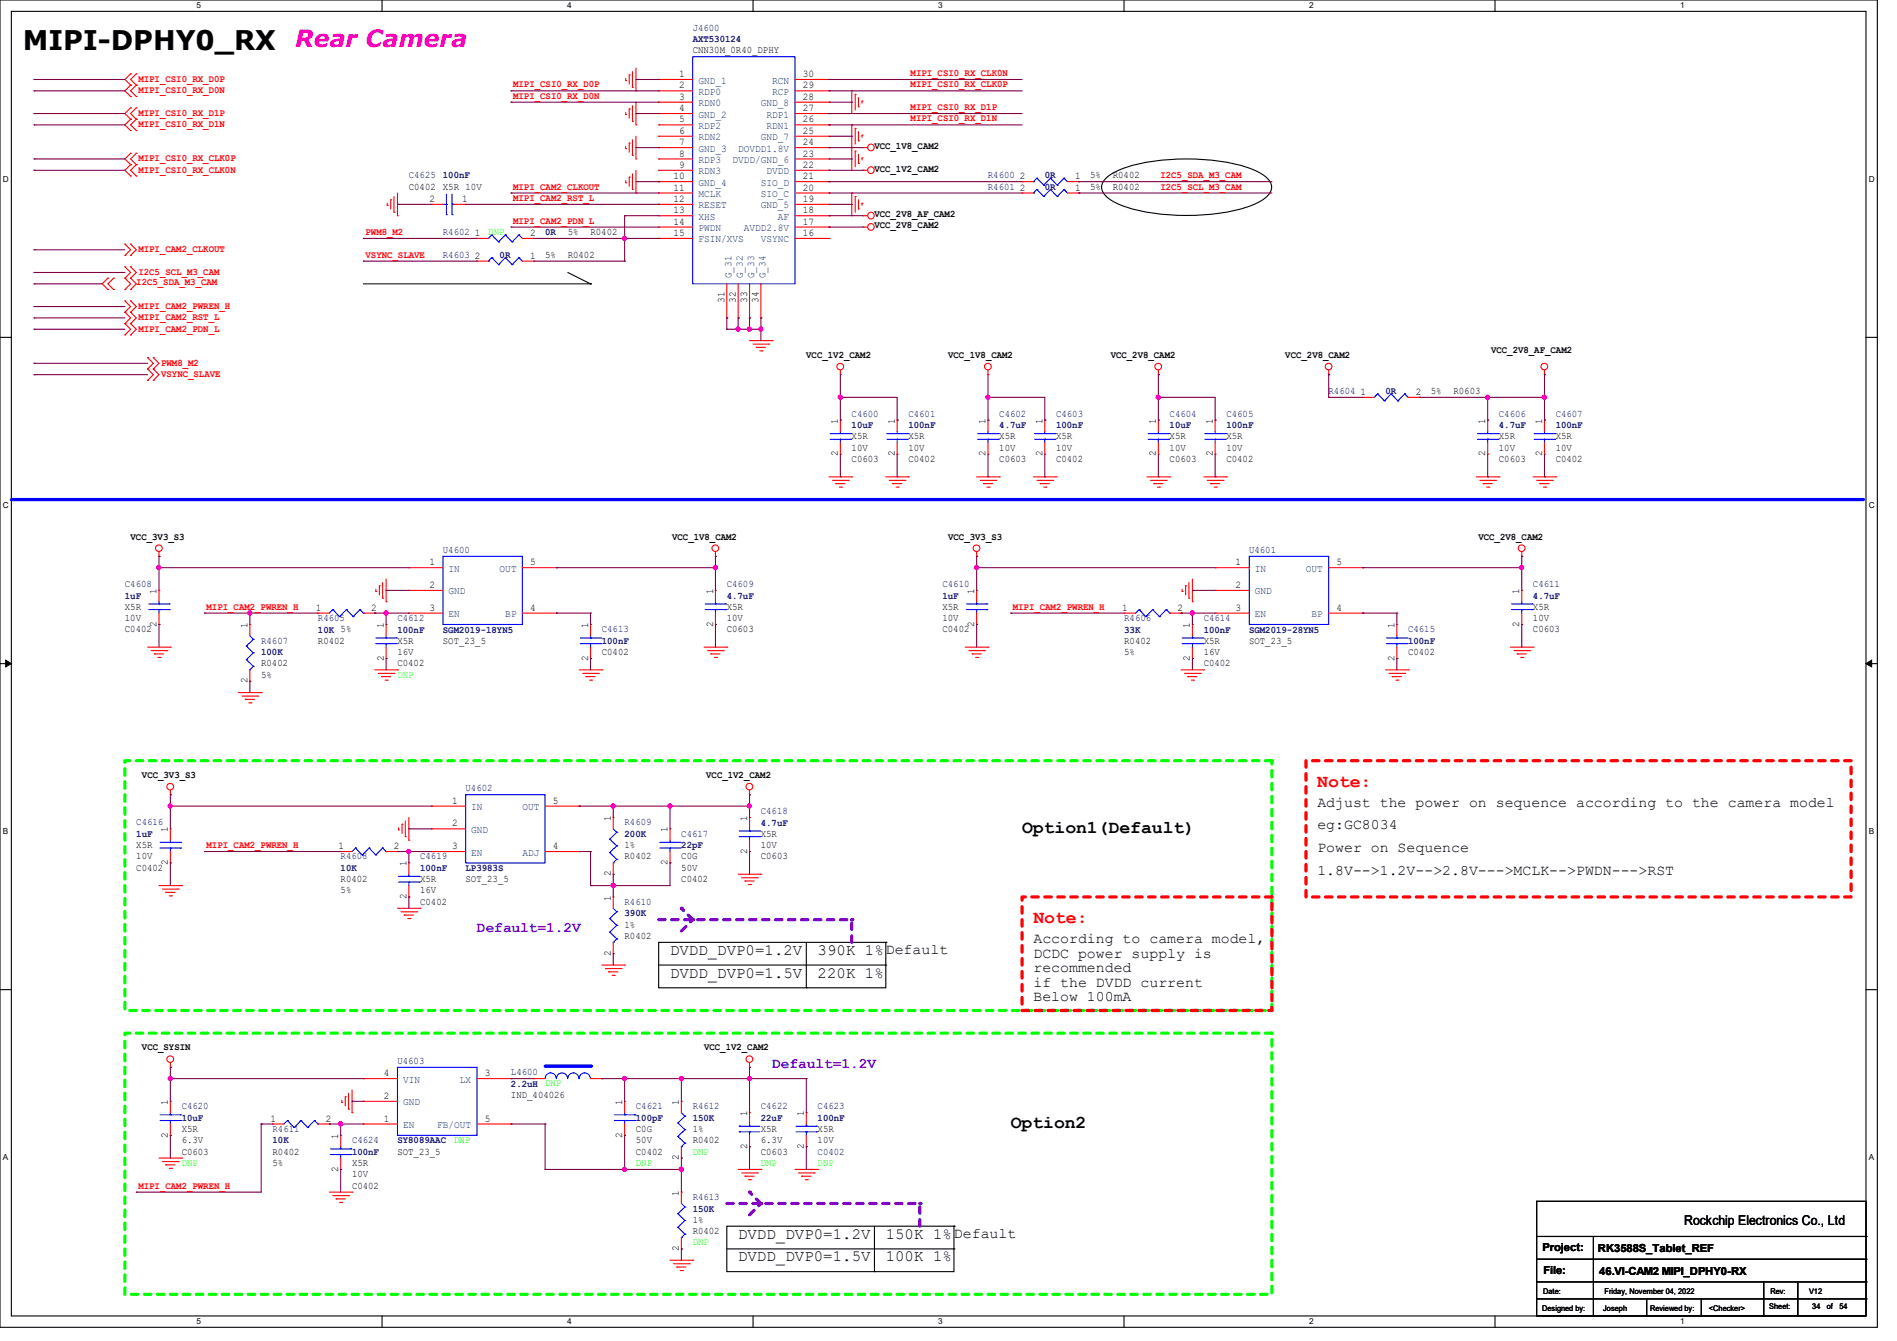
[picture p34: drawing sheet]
<svg xmlns="http://www.w3.org/2000/svg" width="297mm" height="210mm" viewBox="0 0 297 210" stroke-linecap="round" stroke-linejoin="round" font-family="sans-serif">
<defs><g id="words">
<text font-size="4.2" x="3.6" y="7.8">MIPI-DPHY0_RX</text>
<text font-size="3.7" fill="#f0f" x="46.2" y="7.3">Rear Camera</text>
<g font-size="2.8" fill="#f00">
<text x="206.2" y="123.3">Note:</text>
<text x="161.8" y="144.6">Note:</text>
</g>
<g font-size="2.8">
<text x="160" y="130.4">Option1(Default)</text>
<text x="158.2" y="176.6">Option2</text>
</g>
<g font-size="2.5">
<text x="104.9" y="149.5">DVDD_DVP0=1.2V</text>
<text x="128" y="149.5">390K 1%</text>
<text x="104.9" y="153.1">DVDD_DVP0=1.5V</text>
<text x="128" y="153.1">220K 1%</text>
<text x="115.6" y="197.5">DVDD_DVP0=1.5V</text>
<text x="115.6" y="194">DVDD_DVP0=1.2V</text>
<text x="138.7" y="197.5">100K 1%</text>
<text x="138.7" y="194">150K 1%</text>
</g>
<g font-size="2.3">
<text x="206.2" y="126.3">Adjust the power on sequence according to the camera model</text>
<text x="206.2" y="129.9">eg:GC8034</text>
<text x="206.2" y="133.4">Power on Sequence</text>
<text x="206.2" y="137">1.8V--&gt;1.2V--&gt;2.8V---&gt;MCLK--&gt;PWDN---&gt;RST</text>
<text x="138.7" y="149.4">Default</text>
<text x="161.8" y="147.7">According to camera model,</text>
<text x="161.8" y="149.9">DCDC power supply is</text>
<text x="161.8" y="152.2">recommended</text>
<text x="161.8" y="154.5">if the DVDD current</text>
<text x="161.8" y="156.8">Below 100mA</text>
<text x="149.4" y="193.9">Default</text>
</g>
<g font-size="2.3" fill="#8000ff">
<text x="74.7" y="145.9">Default=1.2V</text>
<text x="120.9" y="167.2">Default=1.2V</text>
</g>
<text font-size="2.1" x="263.7" y="191.9">Rockchip Electronics Co., Ltd</text>
<g font-size="1.7">
<text x="241.5" y="196">Project:</text>
<text x="250.2" y="196.1">RK3588S_Tablet_REF</text>
<text x="241.6" y="199.5">File:</text>
<text x="250.4" y="199.7">46.VI-CAM2 MIPI_DPHY0-RX</text>
</g>
<g font-size="1.6" fill="#000080">
<text x="108.4" y="4.8">J4600</text>
<text x="108.4" y="6.6">AXT530124</text>
<text x="64" y="27.9">C4625</text>
<text x="69.3" y="27.9">100nF</text>
<text x="154.7" y="27.9">R4600</text>
<text x="154.7" y="29.7">R4601</text>
<text x="163.6" y="27.9">0R</text>
<text x="163.6" y="29.7">0R</text>
<text x="69.3" y="36.8">R4602</text>
<text x="69.3" y="40.3">R4603</text>
<text x="78.2" y="40.4">0R</text>
<text x="85.3" y="36.8">0R</text>
<text x="133.3" y="65.2">C4600</text>
<text x="142.2" y="65.2">C4601</text>
<text x="156.5" y="65.2">C4602</text>
<text x="165.3" y="65.2">C4603</text>
<text x="183.1" y="65.2">C4604</text>
<text x="192" y="65.2">C4605</text>
<text x="208" y="61.7">R4604</text>
<text x="216.9" y="61.7">0R</text>
<text x="234.7" y="65.2">C4606</text>
<text x="243.6" y="65.2">C4607</text>
<text x="133.3" y="67.1">10uF</text>
<text x="142.2" y="67.1">100nF</text>
<text x="156.5" y="67.1">4.7uF</text>
<text x="165.3" y="67.1">100nF</text>
<text x="183.1" y="67.1">10uF</text>
<text x="192" y="67.1">100nF</text>
<text x="234.7" y="67.1">4.7uF</text>
<text x="243.6" y="67.1">100nF</text>
<text x="69.3" y="86.6">U4600</text>
<text x="195.6" y="86.6">U4601</text>
<text x="19.6" y="91.9">C4608</text>
<text x="19.6" y="93.7">1uF</text>
<text x="113.8" y="91.9">C4609</text>
<text x="113.8" y="93.7">4.7uF</text>
<text x="147.6" y="91.9">C4610</text>
<text x="147.6" y="93.7">1uF</text>
<text x="240" y="91.9">C4611</text>
<text x="240" y="93.7">4.7uF</text>
<text x="40.9" y="100.8">R4607</text>
<text x="49.8" y="97.2">R4605</text>
<text x="49.8" y="99.1">10K 5%</text>
<text x="62.2" y="97.2">C4612</text>
<text x="62.2" y="99.1">100nF</text>
<text x="69.3" y="99.1">SGM2019-18YN5</text>
<text x="94.2" y="99">C4613</text>
<text x="94.2" y="100.8">100nF</text>
<text x="176" y="97.2">R4606</text>
<text x="176" y="99.1">33K</text>
<text x="188.5" y="97.2">C4614</text>
<text x="188.5" y="99.1">100nF</text>
<text x="195.6" y="99.1">SGM2019-28YN5</text>
<text x="220.5" y="99">C4615</text>
<text x="220.5" y="100.8">100nF</text>
<text x="40.9" y="102.6">100K</text>
<text x="72.9" y="123.9">U4602</text>
<text x="21.3" y="129.2">C4616</text>
<text x="21.3" y="131.1">1uF</text>
<text x="97.8" y="129.2">R4609</text>
<text x="97.8" y="131.1">200K</text>
<text x="106.7" y="131">C4617</text>
<text x="119.1" y="127.5">C4618</text>
<text x="119.1" y="129.3">4.7uF</text>
<text x="53.3" y="134.6">R4608</text>
<text x="53.3" y="136.4">10K</text>
<text x="65.8" y="134.6">C4619</text>
<text x="65.8" y="136.4">100nF</text>
<text x="72.9" y="136.4">LP3983S</text>
<text x="106.7" y="132.8">22pF</text>
<text x="97.8" y="141.7">R4610</text>
<text x="97.8" y="143.5">390K</text>
<text x="62.2" y="166.6">U4603</text>
<text x="28.4" y="173.7">C4620</text>
<text x="80" y="168.4">L4600</text>
<text x="80" y="170.2">2.2uH</text>
<text x="99.6" y="173.7">C4621</text>
<text x="108.4" y="173.7">R4612</text>
<text x="119.1" y="173.7">C4622</text>
<text x="128" y="173.7">C4623</text>
<text x="28.4" y="175.5">10uF</text>
<text x="42.7" y="177.2">R4611</text>
<text x="42.7" y="179.1">10K</text>
<text x="55.1" y="179">C4624</text>
<text x="62.2" y="179.1">SY8089AAC</text>
<text x="99.6" y="175.5">100pF</text>
<text x="108.4" y="175.5">150K</text>
<text x="119.1" y="175.5">22uF</text>
<text x="128" y="175.5">100nF</text>
<text x="55.1" y="180.8">100nF</text>
<text x="128" y="180.8">C0402</text>
<text x="108.4" y="187.9">R4613</text>
<text x="108.4" y="189.7">150K</text>
</g>
<g font-size="1.6">
<text x="108.4" y="8.3">CNN30M_0R40_DPHY</text>
<text x="106.3" y="12.1">1</text>
<text x="106.3" y="13.8">2</text>
<text x="106.3" y="15.6">3</text>
<text x="106.3" y="17.4">4</text>
<text x="125.7" y="17.4">27</text>
<text x="125.7" y="15.6">28</text>
<text x="125.7" y="13.8">29</text>
<text x="125.7" y="12.1">30</text>
<text x="106.3" y="19.2">5</text>
<text x="106.3" y="21">6</text>
<text x="106.3" y="22.7">7</text>
<text x="125.7" y="22.7">24</text>
<text x="125.7" y="21">25</text>
<text x="125.7" y="19.2">26</text>
<text x="136.9" y="23.3">VCC_1V8_CAM2</text>
<text x="64" y="29.7">C0402</text>
<text x="69.3" y="29.7">X5R 10V</text>
<text x="105.4" y="28.1">10</text>
<text x="105.4" y="29.8">11</text>
<text x="106.3" y="24.5">8</text>
<text x="106.3" y="26.3">9</text>
<text x="125.7" y="29.8">20</text>
<text x="125.7" y="28.1">21</text>
<text x="125.7" y="26.3">22</text>
<text x="125.7" y="24.5">23</text>
<text x="136.9" y="26.9">VCC_1V2_CAM2</text>
<text x="159.7" y="28.1">2</text>
<text x="159.7" y="29.8">2</text>
<text x="168.3" y="28.1">1</text>
<text x="168.3" y="29.8">1</text>
<text x="170.7" y="27.9">5%</text>
<text x="170.7" y="29.7">5%</text>
<text x="174.2" y="27.9">R0402</text>
<text x="174.2" y="29.7">R0402</text>
<text x="67.2" y="31.6">2</text>
<text x="72.3" y="31.6">1</text>
<text x="105.4" y="31.6">12</text>
<text x="105.4" y="33.4">13</text>
<text x="105.4" y="35.2">14</text>
<text x="125.7" y="35.2">17</text>
<text x="125.7" y="33.4">18</text>
<text x="125.7" y="31.6">19</text>
<text x="136.9" y="35.8">VCC_2V8_CAM2</text>
<text x="136.9" y="34">VCC_2V8_AF_CAM2</text>
<text x="74.3" y="37">1</text>
<text x="74.3" y="40.5">2</text>
<text x="83" y="37">2</text>
<text x="83" y="40.5">1</text>
<text x="85.3" y="40.3">5%</text>
<text x="88.9" y="36.8">5%</text>
<text x="88.9" y="40.3">R0402</text>
<text x="92.4" y="36.8">R0402</text>
<text x="105.4" y="37">15</text>
<text x="125.7" y="37">16</text>
<text x="113.4" y="47.5" transform="rotate(-90 113.4 47.5)">31</text>
<text x="115.2" y="47.5" transform="rotate(-90 115.2 47.5)">32</text>
<text x="117" y="47.5" transform="rotate(-90 117 47.5)">33</text>
<text x="118.7" y="47.5" transform="rotate(-90 118.7 47.5)">34</text>
<text x="126.2" y="56">VCC_1V2_CAM2</text>
<text x="148.4" y="56">VCC_1V8_CAM2</text>
<text x="173.9" y="56">VCC_2V8_CAM2</text>
<text x="201.2" y="56">VCC_2V8_CAM2</text>
<text x="233.4" y="55.3">VCC_2V8_AF_CAM2</text>
<text x="213" y="61.8">1</text>
<text x="221.7" y="61.8">2</text>
<text x="224" y="61.7">5%</text>
<text x="227.6" y="61.7">R0603</text>
<text x="131.2" y="71.5" transform="rotate(-90 131.2 71.5)">2</text>
<text x="131.2" y="66.3" transform="rotate(-90 131.2 66.3)">1</text>
<text x="133.3" y="68.8">X5R</text>
<text x="133.3" y="70.6">10V</text>
<text x="140.1" y="71.5" transform="rotate(-90 140.1 71.5)">2</text>
<text x="140.1" y="66.3" transform="rotate(-90 140.1 66.3)">1</text>
<text x="142.2" y="68.8">X5R</text>
<text x="142.2" y="70.6">10V</text>
<text x="154.3" y="71.5" transform="rotate(-90 154.3 71.5)">2</text>
<text x="154.3" y="66.3" transform="rotate(-90 154.3 66.3)">1</text>
<text x="156.5" y="68.8">X5R</text>
<text x="156.5" y="70.6">10V</text>
<text x="163.2" y="71.5" transform="rotate(-90 163.2 71.5)">2</text>
<text x="163.2" y="66.3" transform="rotate(-90 163.2 66.3)">1</text>
<text x="165.3" y="68.8">X5R</text>
<text x="165.3" y="70.6">10V</text>
<text x="181" y="71.5" transform="rotate(-90 181 71.5)">2</text>
<text x="181" y="66.3" transform="rotate(-90 181 66.3)">1</text>
<text x="183.1" y="68.8">X5R</text>
<text x="183.1" y="70.6">10V</text>
<text x="189.9" y="71.5" transform="rotate(-90 189.9 71.5)">2</text>
<text x="189.9" y="66.3" transform="rotate(-90 189.9 66.3)">1</text>
<text x="192" y="68.8">X5R</text>
<text x="192" y="70.6">10V</text>
<text x="232.5" y="71.5" transform="rotate(-90 232.5 71.5)">2</text>
<text x="232.5" y="66.3" transform="rotate(-90 232.5 66.3)">1</text>
<text x="234.7" y="68.8">X5R</text>
<text x="234.7" y="70.6">10V</text>
<text x="241.4" y="71.5" transform="rotate(-90 241.4 71.5)">2</text>
<text x="241.4" y="66.3" transform="rotate(-90 241.4 66.3)">1</text>
<text x="243.6" y="68.8">X5R</text>
<text x="243.6" y="70.6">10V</text>
<text x="133.3" y="72.3">C0603</text>
<text x="142.2" y="72.3">C0402</text>
<text x="156.5" y="72.3">C0603</text>
<text x="165.3" y="72.3">C0402</text>
<text x="183.1" y="72.3">C0603</text>
<text x="192" y="72.3">C0402</text>
<text x="234.7" y="72.3">C0603</text>
<text x="243.6" y="72.3">C0402</text>
<text x="20.4" y="84.5">VCC_3V3_S3</text>
<text x="67.2" y="88.5">1</text>
<text x="83" y="88.5">5</text>
<text x="105.2" y="84.5">VCC_1V8_CAM2</text>
<text x="148.4" y="84.5">VCC_3V3_S3</text>
<text x="193.4" y="88.5">1</text>
<text x="209.2" y="88.5">5</text>
<text x="231.5" y="84.5">VCC_2V8_CAM2</text>
<text x="19.6" y="95.5">X5R</text>
<text x="24.5" y="93" transform="rotate(-90 24.5 93)">1</text>
<text x="49.4" y="95.6">1</text>
<text x="58.1" y="95.6">2</text>
<text x="67.2" y="92.1">2</text>
<text x="67.2" y="95.6">3</text>
<text x="83" y="95.6">4</text>
<text x="111.6" y="93" transform="rotate(-90 111.6 93)">1</text>
<text x="113.8" y="95.5">X5R</text>
<text x="147.6" y="95.5">X5R</text>
<text x="152.5" y="93" transform="rotate(-90 152.5 93)">1</text>
<text x="175.7" y="95.6">1</text>
<text x="184.3" y="95.6">2</text>
<text x="193.4" y="92.1">2</text>
<text x="193.4" y="95.6">3</text>
<text x="209.2" y="95.6">4</text>
<text x="237.9" y="93" transform="rotate(-90 237.9 93)">1</text>
<text x="240" y="95.5">X5R</text>
<text x="19.6" y="99">C0402</text>
<text x="19.6" y="97.2">10V</text>
<text x="24.5" y="98.1" transform="rotate(-90 24.5 98.1)">2</text>
<text x="38.7" y="98.3" transform="rotate(-90 38.7 98.3)">1</text>
<text x="49.8" y="100.8">R0402</text>
<text x="60.1" y="98.3" transform="rotate(-90 60.1 98.3)">1</text>
<text x="62.2" y="100.8">X5R</text>
<text x="69.3" y="100.8">SOT_23_5</text>
<text x="92.1" y="98.3" transform="rotate(-90 92.1 98.3)">1</text>
<text x="111.6" y="98.1" transform="rotate(-90 111.6 98.1)">2</text>
<text x="113.8" y="99">C0603</text>
<text x="113.8" y="97.2">10V</text>
<text x="147.6" y="99">C0402</text>
<text x="147.6" y="97.2">10V</text>
<text x="152.5" y="98.1" transform="rotate(-90 152.5 98.1)">2</text>
<text x="176" y="100.8">R0402</text>
<text x="186.3" y="98.3" transform="rotate(-90 186.3 98.3)">1</text>
<text x="188.5" y="100.8">X5R</text>
<text x="195.6" y="100.8">SOT_23_5</text>
<text x="218.3" y="98.3" transform="rotate(-90 218.3 98.3)">1</text>
<text x="237.9" y="98.1" transform="rotate(-90 237.9 98.1)">2</text>
<text x="240" y="99">C0603</text>
<text x="240" y="97.2">10V</text>
<text x="38.7" y="107" transform="rotate(-90 38.7 107)">2</text>
<text x="40.9" y="104.4">R0402</text>
<text x="40.9" y="106.1">5%</text>
<text x="60.1" y="103.5" transform="rotate(-90 60.1 103.5)">2</text>
<text x="62.2" y="104.4">C0402</text>
<text x="62.2" y="102.6">16V</text>
<text x="92.1" y="103.5" transform="rotate(-90 92.1 103.5)">2</text>
<text x="94.2" y="102.6">C0402</text>
<text x="176" y="102.6">5%</text>
<text x="186.3" y="103.5" transform="rotate(-90 186.3 103.5)">2</text>
<text x="188.5" y="104.4">C0402</text>
<text x="188.5" y="102.6">16V</text>
<text x="218.3" y="103.5" transform="rotate(-90 218.3 103.5)">2</text>
<text x="220.5" y="102.6">C0402</text>
<text x="22.2" y="121.8">VCC_3V3_S3</text>
<text x="70.8" y="125.9">1</text>
<text x="86.6" y="125.9">5</text>
<text x="110.6" y="121.8">VCC_1V2_CAM2</text>
<text x="26.3" y="130.3" transform="rotate(-90 26.3 130.3)">1</text>
<text x="70.8" y="129.4">2</text>
<text x="95.6" y="128.6" transform="rotate(-90 95.6 128.6)">1</text>
<text x="104.5" y="130.3" transform="rotate(-90 104.5 130.3)">1</text>
<text x="117" y="128.6" transform="rotate(-90 117 128.6)">1</text>
<text x="119.1" y="131">X5R</text>
<text x="21.3" y="136.4">C0402</text>
<text x="21.3" y="132.8">X5R</text>
<text x="21.3" y="134.6">10V</text>
<text x="26.3" y="135.5" transform="rotate(-90 26.3 135.5)">2</text>
<text x="53" y="133">1</text>
<text x="61.7" y="133">2</text>
<text x="63.6" y="135.7" transform="rotate(-90 63.6 135.7)">1</text>
<text x="70.8" y="133">3</text>
<text x="86.6" y="133">4</text>
<text x="95.6" y="137.2" transform="rotate(-90 95.6 137.2)">2</text>
<text x="97.8" y="134.6">R0402</text>
<text x="97.8" y="132.8">1%</text>
<text x="104.5" y="135.5" transform="rotate(-90 104.5 135.5)">2</text>
<text x="106.7" y="134.6">C0G</text>
<text x="106.7" y="136.4">50V</text>
<text x="117" y="133.7" transform="rotate(-90 117 133.7)">2</text>
<text x="119.1" y="134.6">C0603</text>
<text x="119.1" y="132.8">10V</text>
<text x="53.3" y="138.1">R0402</text>
<text x="53.3" y="139.9">5%</text>
<text x="63.6" y="140.8" transform="rotate(-90 63.6 140.8)">2</text>
<text x="65.8" y="141.7">C0402</text>
<text x="65.8" y="138.1">X5R</text>
<text x="65.8" y="139.9">16V</text>
<text x="72.9" y="138.1">SOT_23_5</text>
<text x="95.6" y="141" transform="rotate(-90 95.6 141)">1</text>
<text x="106.7" y="138.1">C0402</text>
<text x="95.6" y="149.7" transform="rotate(-90 95.6 149.7)">2</text>
<text x="97.8" y="147">R0402</text>
<text x="97.8" y="145.2">1%</text>
<text x="22.2" y="164.5">VCC_SYSIN</text>
<text x="110.2" y="164.5">VCC_1V2_CAM2</text>
<text x="26.3" y="173" transform="rotate(-90 26.3 173)">1</text>
<text x="60.1" y="172.1">2</text>
<text x="60.1" y="168.5">4</text>
<text x="75.9" y="168.5">3</text>
<text x="80" y="171.9">IND_404026</text>
<text x="97.4" y="173" transform="rotate(-90 97.4 173)">1</text>
<text x="106.3" y="173" transform="rotate(-90 106.3 173)">1</text>
<text x="26.3" y="178.1" transform="rotate(-90 26.3 178.1)">2</text>
<text x="28.4" y="177.2">X5R</text>
<text x="28.4" y="179">6.3V</text>
<text x="42.3" y="175.6">1</text>
<text x="51" y="175.6">2</text>
<text x="53" y="178.4" transform="rotate(-90 53 178.4)">1</text>
<text x="60.1" y="175.6">1</text>
<text x="75.9" y="175.6">5</text>
<text x="97.4" y="178.1" transform="rotate(-90 97.4 178.1)">2</text>
<text x="99.6" y="177.2">C0G</text>
<text x="99.6" y="179">50V</text>
<text x="108.4" y="179">R0402</text>
<text x="108.4" y="177.2">1%</text>
<text x="117" y="179.9" transform="rotate(-90 117 179.9)">2</text>
<text x="117" y="174.8" transform="rotate(-90 117 174.8)">1</text>
<text x="119.1" y="177.2">X5R</text>
<text x="119.1" y="179">6.3V</text>
<text x="125.9" y="179.9" transform="rotate(-90 125.9 179.9)">2</text>
<text x="125.9" y="174.8" transform="rotate(-90 125.9 174.8)">1</text>
<text x="128" y="177.2">X5R</text>
<text x="128" y="179">10V</text>
<text x="28.4" y="180.8">C0603</text>
<text x="42.7" y="180.8">R0402</text>
<text x="42.7" y="182.6">5%</text>
<text x="53" y="183.5" transform="rotate(-90 53 183.5)">2</text>
<text x="55.1" y="182.6">X5R</text>
<text x="55.1" y="184.4">10V</text>
<text x="62.2" y="180.8">SOT_23_5</text>
<text x="99.6" y="180.8">C0402</text>
<text x="106.3" y="181.7" transform="rotate(-90 106.3 181.7)">2</text>
<text x="119.1" y="180.8">C0603</text>
<text x="55.1" y="186.1">C0402</text>
<text x="106.3" y="187.2" transform="rotate(-90 106.3 187.2)">1</text>
<text x="108.4" y="191.5">1%</text>
<text x="106.3" y="195.9" transform="rotate(-90 106.3 195.9)">2</text>
<text x="108.4" y="193.3">R0402</text>
</g>
<g font-size="1.6" fill="#f00">
<text x="142.6" y="11.9">MIPI_CSI0_RX_CLK0N</text>
<text x="21.7" y="12.8">MIPI_CSI0_RX_D0P</text>
<text x="21.7" y="14.6">MIPI_CSI0_RX_D0N</text>
<text x="80.3" y="13.7">MIPI_CSI0_RX_D0P</text>
<text x="80.3" y="15.5">MIPI_CSI0_RX_D0N</text>
<text x="142.6" y="13.7">MIPI_CSI0_RX_CLK0P</text>
<text x="142.6" y="17.2">MIPI_CSI0_RX_D1P</text>
<text x="21.7" y="18.2">MIPI_CSI0_RX_D1P</text>
<text x="21.7" y="19.9">MIPI_CSI0_RX_D1N</text>
<text x="142.6" y="19">MIPI_CSI0_RX_D1N</text>
<text x="21.7" y="25.3">MIPI_CSI0_RX_CLK0P</text>
<text x="21.7" y="27.1">MIPI_CSI0_RX_CLK0N</text>
<text x="80.3" y="29.7">MIPI_CAM2_CLKOUT</text>
<text x="181.7" y="27.9">I2C5_SDA_M3_CAM</text>
<text x="181.7" y="29.7">I2C5_SCL_M3_CAM</text>
<text x="80.3" y="35">MIPI_CAM2_PDN_L</text>
<text x="80.3" y="31.5">MIPI_CAM2_RST_L</text>
<text x="21.7" y="39.5">MIPI_CAM2_CLKOUT</text>
<text x="57.2" y="36.8">PWM8_M2</text>
<text x="57.2" y="40.3">VSYNC_SLAVE</text>
<text x="21.3" y="44.7">I2C5_SDA_M3_CAM</text>
<text x="21.7" y="43.1">I2C5_SCL_M3_CAM</text>
<text x="21.7" y="51.9">MIPI_CAM2_PDN_L</text>
<text x="21.7" y="50.2">MIPI_CAM2_RST_L</text>
<text x="21.7" y="48.4">MIPI_CAM2_PWREN_H</text>
<text x="25.2" y="57.3">PWM8_M2</text>
<text x="25.2" y="59.1">VSYNC_SLAVE</text>
<text x="32.3" y="95.5">MIPI_CAM2_PWREN_H</text>
<text x="158.6" y="95.5">MIPI_CAM2_PWREN_H</text>
<text x="32.3" y="132.8">MIPI_CAM2_PWREN_H</text>
<text x="21.7" y="186.1">MIPI_CAM2_PWREN_H</text>
</g>
<g font-size="1.6" fill="#004080">
<text x="109.3" y="13.1">GND_1</text>
<text x="109.3" y="14.9">RDP0</text>
<text x="109.3" y="16.6">RDN0</text>
<text x="119.1" y="16.6">GND_8</text>
<text x="120.9" y="14.9">RCP</text>
<text x="120.9" y="13.1">RCN</text>
<text x="109.3" y="18.4">GND_2</text>
<text x="109.3" y="20.2">RDP2</text>
<text x="109.3" y="22">RDN2</text>
<text x="109.3" y="23.7">GND_3</text>
<text x="115.6" y="23.7">DOVDD1.8V</text>
<text x="119.1" y="22">GND_7</text>
<text x="120" y="20.2">RDN1</text>
<text x="120" y="18.4">RDP1</text>
<text x="109.3" y="25.5">RDP3</text>
<text x="109.3" y="27.3">RDN3</text>
<text x="109.3" y="29.1">GND_4</text>
<text x="114.7" y="25.5">DVDD/GND_6</text>
<text x="119.1" y="29.1">SIO_D</text>
<text x="120" y="27.3">DVDD</text>
<text x="109.3" y="30.9">MCLK</text>
<text x="109.3" y="32.6">RESET</text>
<text x="109.3" y="34.4">XHS</text>
<text x="119.1" y="32.6">GND_5</text>
<text x="119.1" y="30.9">SIO_C</text>
<text x="121.8" y="34.4">AF</text>
<text x="109.3" y="36.2">PWDN</text>
<text x="109.3" y="38">FSIN/XVS</text>
<text x="116.5" y="36.2">AVDD2.8V</text>
<text x="119.1" y="38">VSYNC</text>
<text x="114.5" y="43.6" transform="rotate(-90 114.5 43.6)">G_31</text>
<text x="116.3" y="43.6" transform="rotate(-90 116.3 43.6)">G_32</text>
<text x="118.1" y="43.6" transform="rotate(-90 118.1 43.6)">G_33</text>
<text x="119.8" y="43.6" transform="rotate(-90 119.8 43.6)">G_34</text>
<text x="70.2" y="89.5">IN</text>
<text x="78.2" y="89.5">OUT</text>
<text x="196.5" y="89.5">IN</text>
<text x="204.5" y="89.5">OUT</text>
<text x="70.2" y="93.1">GND</text>
<text x="196.5" y="93.1">GND</text>
<text x="70.2" y="96.6">EN</text>
<text x="79.1" y="96.6">BP</text>
<text x="196.5" y="96.6">EN</text>
<text x="205.3" y="96.6">BP</text>
<text x="73.8" y="126.9">IN</text>
<text x="73.8" y="130.4">GND</text>
<text x="81.8" y="126.9">OUT</text>
<text x="73.8" y="134">EN</text>
<text x="81.8" y="134">ADJ</text>
<text x="63.1" y="173.1">GND</text>
<text x="63.1" y="169.5">VIN</text>
<text x="72" y="169.5">LX</text>
<text x="63.1" y="176.7">EN</text>
<text x="68.4" y="176.7">FB/OUT</text>
</g>
<g font-size="1.6" fill="#0f0">
<text x="76.4" y="36.8">DNP</text>
<text x="62.2" y="106.1">DNP</text>
<text x="85.3" y="170.1">DNP</text>
<text x="71.1" y="179">DNP</text>
<text x="28.4" y="182.6">DNP</text>
<text x="99.6" y="182.6">DNP</text>
<text x="108.4" y="180.8">DNP</text>
<text x="119.1" y="182.6">DNP</text>
<text x="128" y="182.6">DNP</text>
<text x="108.4" y="195">DNP</text>
</g>
<g font-size="1.3">
<text x="30.8" y="1.3">5</text>
<text x="88.8" y="1.3">4</text>
<text x="146.9" y="1.3">3</text>
<text x="205" y="1.3">2</text>
<text x="263.1" y="1.3">1</text>
<text x=".5" y="28.4">D</text>
<text x="292.6" y="28.4">D</text>
<text x=".5" y="79.5">C</text>
<text x="292.6" y="79.5">C</text>
<text x=".5" y="130.6">B</text>
<text x="292.6" y="130.6">B</text>
<text x=".5" y="181.7">A</text>
<text x="292.6" y="181.7">A</text>
<text x="30.8" y="207.4">5</text>
<text x="88.8" y="207.4">4</text>
<text x="146.9" y="207.4">3</text>
<text x="205" y="207.4">2</text>
<text x="263.1" y="207.4">1</text>
</g>
<g font-size="1.2">
<text x="241.6" y="202.6">Date:</text>
<text x="251.2" y="202.6">Friday, November 04, 2022</text>
<text x="277.2" y="202.6">Rev:</text>
<text x="283.2" y="202.6">V12</text>
<text x="241.4" y="205.3">Designed by:</text>
<text x="251" y="205.3">Joseph</text>
<text x="258.3" y="205.3">Reviewed by:</text>
<text x="267.6" y="205.3">&lt;Checker&gt;</text>
<text x="277" y="205.1">Sheet:</text>
<text x="283.7" y="205.1">34</text>
<text x="286" y="205.1">of</text>
<text x="288" y="205.1">54</text>
</g>
</g></defs>
<path d="M0 0h293.9v207.9h-293.9zM1.8 1.8h290.3v204.3h-290.3z" fill="none" stroke="#000" stroke-width=".17"/>
<g fill="#fff">
<path d="M30.8 .2h.7v1.4h-.7z"/>
<path d="M30.8 206.2h.7v1.4h-.7z"/>
</g>
<path d="M59.8 0v1.8M59.8 206.1v1.8" fill="none" stroke="#000" stroke-width=".17"/>
<g fill="#fff">
<path d="M88.8 .2h.7v1.4h-.7z"/>
<path d="M88.8 206.2h.7v1.4h-.7z"/>
</g>
<path d="M117.9 0v1.8M117.9 206.1v1.8" fill="none" stroke="#000" stroke-width=".17"/>
<g fill="#fff">
<path d="M146.9 .2h.7v1.4h-.7z"/>
<path d="M146.9 206.2h.7v1.4h-.7z"/>
</g>
<path d="M176 0v1.8M176 206.1v1.8" fill="none" stroke="#000" stroke-width=".17"/>
<g fill="#fff">
<path d="M205 .2h.7v1.4h-.7z"/>
<path d="M205 206.2h.7v1.4h-.7z"/>
</g>
<path d="M234.1 0v1.8M234.1 206.1v1.8" fill="none" stroke="#000" stroke-width=".17"/>
<g fill="#fff">
<path d="M263.1 .2h.6v1.4h-.6z"/>
<path d="M263.1 206.2h.6v1.4h-.6z"/>
<path d="M.5 27.3h.9v1.4h-.9z"/>
<path d="M292.6 27.3h.9v1.4h-.9z"/>
<path d="M.5 78.4h.9v1.4h-.9z"/>
<path d="M292.6 78.4h.9v1.4h-.9z"/>
</g>
<path d="M0 52.8h1.8M292.1 52.8h1.8" fill="none" stroke="#000" stroke-width=".17"/>
<g fill="#fff">
<path d="M.5 129.5h.8v1.4h-.8z"/>
<path d="M292.6 129.5h.8v1.4h-.8z"/>
</g>
<path d="M0 103.9h1.8M292.1 103.9h1.8" fill="none" stroke="#000" stroke-width=".17"/>
<path d="M.9 103.4l.9 .5-.9 .5zM292.1 103.9l.9-.5v1z" fill="#000" stroke="#000" stroke-width=".16"/>
<g fill="#fff">
<path d="M.5 180.5h.8v1.4h-.8z"/>
<path d="M292.6 180.5h.8v1.4h-.8z"/>
</g>
<path d="M0 155h1.8M292.1 155h1.8" fill="none" stroke="#000" stroke-width=".17"/>
<path d="M1.8 78.2h289.8" fill="none" stroke="#00f" stroke-width=".51"/>
<circle cx="291.6" cy="78.2" r=".25" fill="#00f"/>
<path d="M113.8 192h35.6v7.1h-35.6zM113.8 195.6h35.6M136.9 199.1h.1M136.9 192v7.1M149.4 195.6h.1M149.4 192h.1" fill="none" stroke="#000" stroke-width=".17"/>
<path d="M144 192v-3.5" fill="none" stroke="#8000ff" stroke-width=".51" stroke-dasharray="1 1"/>
<circle cx="144" cy="188.5" r=".25" fill="#8000ff" stroke-dasharray="1 1"/>
<path d="M117.3 190.2l1.8-1.7" fill="none" stroke="#8000ff" stroke-width=".51" stroke-dasharray="1 1"/>
<circle cx="119.1" cy="188.5" r=".25" fill="#8000ff" stroke-dasharray="1 1"/>
<path d="M119.1 188.5l-1.8-1.8" fill="none" stroke="#8000ff" stroke-width=".51" stroke-dasharray="1 1"/>
<circle cx="117.3" cy="186.7" r=".25" fill="#8000ff" stroke-dasharray="1 1"/>
<path d="M113.8 188.5h30.2" fill="none" stroke="#8000ff" stroke-width=".51" stroke-dasharray="1 1"/>
<circle cx="144" cy="188.5" r=".25" fill="#8000ff" stroke-dasharray="1 1"/>
<path d="M19.6 119.1h179.5v39.1h-179.5zM19.6 161.8h179.5v40.9h-179.5z" fill="none" stroke="#0f0" stroke-width=".51" stroke-dasharray="1 1"/>
<path d="M160 140.5h39.1v17.7h-39.1z" fill="none" stroke="#f00" stroke-width=".51" stroke-dasharray="1 1"/>
<path d="M103.1 147.6h35.6v7.1h-35.6zM103.1 151.1h35.6M126.2 154.7h.1M126.2 147.6v7.1M138.7 151.1h.1M138.7 147.6h.1" fill="none" stroke="#000" stroke-width=".17"/>
<path d="M133.3 147.6v-3.6" fill="none" stroke="#8000ff" stroke-width=".51" stroke-dasharray="1 1"/>
<circle cx="133.3" cy="144" r=".25" fill="#8000ff" stroke-dasharray="1 1"/>
<path d="M103.1 144h30.2" fill="none" stroke="#8000ff" stroke-width=".51" stroke-dasharray="1 1"/>
<circle cx="133.3" cy="144" r=".25" fill="#8000ff" stroke-dasharray="1 1"/>
<path d="M106.7 145.8l1.8-1.8" fill="none" stroke="#8000ff" stroke-width=".51" stroke-dasharray="1 1"/>
<circle cx="108.5" cy="144" r=".25" fill="#8000ff" stroke-dasharray="1 1"/>
<path d="M108.5 144l-1.8-1.8" fill="none" stroke="#8000ff" stroke-width=".51" stroke-dasharray="1 1"/>
<circle cx="106.7" cy="142.2" r=".25" fill="#8000ff" stroke-dasharray="1 1"/>
<path d="M204.5 119.1h85.3v21.4h-85.3z" fill="none" stroke="#f00" stroke-width=".51" stroke-dasharray="1 1"/>
<g fill="none" stroke="#000" stroke-width=".17">
<path d="M173.4 27.7a13.7 13.7 0 0 1 6.1-2.3 35 35 0 0 1 16.2 1 5.7 5.7 0 0 1 3.3 2.4 1.9 1.9 0 0 1-.8 2.1 13.7 13.7 0 0 1-6.2 2.3 35 35 0 0 1-16.2-.9 5.7 5.7 0 0 1-3.2-2.4 1.9 1.9 0 0 1 .8-2.2zM56.9 44.4h35.6M88.9 42.7l3.6 1.7M92.5 44.4h.1M240.6 188.1h51.5v18h-51.5zM240.6 193.6h51.5M240.6 197.2h51.5M249.5 193.6v12.5M292.1 193.6h.1M292.1 197.2h.1M240.6 200.7h51.5M240.6 203.4h51.5"/>
<path d="M249.5 206.1h.1M257.8 206.1h.1M257.8 203.4v2.7M266.4 206.1h.1M266.4 203.4v2.7M276.1 206.1h.1M276.1 200.7v5.4M281.5 206.1h.1M281.5 200.7v5.4M292.1 200.7h.1M292.1 203.4h.1"/>
</g>
<g fill="none" stroke="#f00" stroke-width=".17">
<path d="M20.4 11.6h.1M20.4 13.3h.1M20.4 15.1h.1M20.4 16.9h.1M20.4 18.7h.1M20.4 11.6l-.8 .8 .8 .9M20.4 13.3l-.8 .9 .8 .9M20.4 16.9l-.8 .9 .8 .9M20.4 18.7l-.8 .9 .8 .8M21.3 13.3h.1M21.3 11.6h.1M21.3 15.1h.1"/>
<path d="M21.3 18.7h.1M21.3 16.9h.1M21.3 11.6l-.9 .8 .9 .9M21.3 13.3l-.9 .9 .9 .9M21.3 16.9l-.9 .9 .9 .9M21.3 18.7l-.9 .9 .9 .8M98 12.6h.1M98 17.9h.1M98 12.3v.3M98 17.6v.3M98.5 11.7h.1M98.5 17.1h.1"/>
<path d="M98.5 11.7v1.5M98.5 17.1v1.4M99 13.7h.1M99 19h.1M99 11.2v2.5M99 16.6v2.4M99.6 14.2h.1M99.6 19.6h.1M99.6 10.7v3.5M99.6 16v3.6M133.3 14.2h.1M133.3 19.6h.1"/>
<path d="M133.3 14.2v3.6M133.3 19.6v7.1M133.9 14.8h.1M133.9 14.8v2.4M134.4 16.7h.1M134.4 15.3v1.4M135 15.8h.1M135 15.8v.4M19.6 38.2h.1M19.6 38.2l.8 .9-.8 .9M20.4 20.4h.1M20.4 24h.1"/>
<path d="M20.4 25.8h.1M20.4 27.6h.1M20.4 38.2h.1M20.4 24l-.8 .9 .8 .9M20.4 25.8l-.8 .9 .8 .9M20.4 38.2l.9 .9-.9 .9M21.3 20.4h.1M21.3 25.8h.1M21.3 24h.1M21.3 27.6h.1M21.3 24l-.9 .9 .9 .9M21.3 25.8l-.9 .9 .9 .9"/>
<path d="M60.6 32.2h.1M60.6 31.8v.4M61.2 31.3h.1M61.2 31.3v1.4M61.7 33.2h.1M61.7 30.8v2.4M62.2 33.8h.1M62.2 30.2v3.6M98 23.3h.1M98 28.6h.1M98 22.9v.4M98 28.3v.3"/>
<path d="M98.5 22.4h.1M98.5 27.7h.1M98.5 22.4v1.4M98.5 27.7v1.5M99 24.3h.1M99 29.7h.1M99 21.9v2.4M99 27.2v2.5M99.6 24.9h.1M99.6 30.2h.1M99.6 21.3v3.6M99.6 26.7v3.5"/>
<path d="M133.3 23.1h.1M133.3 30.2h.1M133.3 30.2v3.6M133.9 20.1h.1M133.9 23.7h.1M133.9 30.8h.1M133.9 20.1v2.5M133.9 23.7v2.4M133.9 30.8v2.4M134.4 22.1h.1M134.4 25.6h.1M134.4 32.7h.1"/>
<path d="M134.4 20.6v1.5M134.4 24.2v1.4M134.4 31.3v1.4M135 21.2h.1M135 24.7h.1M135 31.8h.1M135 21.2v.3M135 24.7v.4M135 31.8v.4M135.1 23.1h.1M135.1 26.7h.1M135.1 35.6h.1"/>
<path d="M135.1 33.8h.1M135.1 23.1h.7M135.1 26.7h.7M135.1 35.6h.7M135.1 33.8h.7M16.9 43.6h.1M16.9 45.3h.1M16.9 43.6l-.9 .8 .9 .9M17.8 45.3h.1M17.8 43.6h.1M17.8 43.6l-.9 .8 .9 .9M19.6 40h.1"/>
<path d="M19.6 52.5h.1M19.6 50.7h.1M19.6 48.9h.1M19.6 47.1h.1M19.6 43.6h.1M19.6 41.8h.1M19.6 45.3h.1M19.6 50.7l.8 .9-.8 .9M19.6 48.9l.8 .9-.8 .9M19.6 47.1l.8 .9-.8 .9M19.6 41.8l.8 .9-.8 .9M19.6 43.6l.8 .8-.8 .9"/>
<path d="M20.4 40h.1M20.4 52.5h.1M20.4 50.7h.1M20.4 48.9h.1M20.4 47.1h.1M20.4 43.6h.1M20.4 41.8h.1M20.4 45.3h.1M20.4 50.7l.9 .9-.9 .9M20.4 48.9l.9 .9-.9 .9M20.4 47.1l.9 .9-.9 .9M20.4 41.8l.9 .9-.9 .9"/>
<path d="M20.4 43.6l.9 .8-.9 .9M23.1 57.8h.1M23.1 56h.1M23.1 59.6h.1M23.1 56l.9 .9-.9 .9M23.1 57.8l.9 .9-.9 .9M24 57.8h.1M24 56h.1M24 59.6h.1M24 56l.9 .9-.9 .9M24 57.8l.9 .9-.9 .9M117.3 53.3h3.6"/>
<path d="M117.9 53.9h2.5M118.4 54.4h.1M118.4 54.4h1.4M119 54.9h.3M119.3 54.9h.1M120.4 53.9h.1M120.9 53.3h.1M131.6 58.7h.1M131.6 58v.7M154.7 58.7h.1M154.7 58v.7M181.4 58.7h.1"/>
<path d="M181.4 58v.7M208 58.7h.1M208 58v.7M241.8 58.7h.1M241.8 58v.7M129.8 74.7h3.5M130.3 75.2h2.5M130.9 75.7h.1M130.9 75.7h1.4M131.4 76.3h.3M131.6 65.8h.1M131.6 71.1h.1"/>
<path d="M131.6 65.8v1.8M131.6 69.3v1.8M131.7 76.3h.1M132.8 75.2h.1M133.3 74.7h.1M138.7 74.7h3.5M139.2 75.2h2.5M139.7 75.7h.1M139.7 75.7h1.5M140.3 76.3h.3M140.6 76.3h.1M141.7 75.2h.1"/>
<path d="M142.2 74.7h.1M152.9 74.7h3.6M153.5 75.2h2.4M154 75.7h.1M154 75.7h1.4M154.5 76.3h.4M154.9 76.3h.1M155.9 75.2h.1M156.5 74.7h.1M161.8 74.7h3.6M162.3 75.2h2.5M162.9 75.7h.1"/>
<path d="M162.9 75.7h1.4M163.4 76.3h.3M163.6 65.8h.1M163.6 71.1h.1M163.6 65.8v1.8M163.6 69.3v1.8M163.7 76.3h.1M164.8 75.2h.1M165.4 74.7h.1M179.6 74.7h3.5M180.1 75.2h2.5M180.6 75.7h.1"/>
<path d="M180.6 75.7h1.5M181.2 76.3h.3M181.4 65.8h.1M181.4 71.1h.1M181.4 65.8v1.8M181.4 69.3v1.8M181.5 76.3h.1M182.6 75.2h.1M183.1 74.7h.1M188.5 74.7h3.5M189 75.2h2.5M189.5 75.7h.1"/>
<path d="M189.5 75.7h1.5M190.1 76.3h.3M190.4 76.3h.1M191.5 75.2h.1M192 74.7h.1M231.1 74.7h3.6M231.7 75.2h2.4M232.2 75.7h.1M232.2 75.7h1.4M232.7 76.3h.4M232.9 65.8h.1M232.9 71.1h.1"/>
<path d="M232.9 65.8v1.8M232.9 69.3v1.8M233.1 76.3h.1M234.1 75.2h.1M234.7 74.7h.1M240 74.7h3.6M240.6 75.2h2.4M241.1 75.7h.1M241.1 75.7h1.4M241.6 76.3h.4M242 76.3h.1M243 75.2h.1"/>
<path d="M243.6 74.7h.1M24.9 87.1h.1M24.9 92.5h.1M24.9 97.8h.1M24.9 86.4v.7M24.9 92.5v1.7M24.9 96v1.8M39.1 97.8h.1M39.1 97.8v1.8M58.8 92.6h.1M58.8 92.3v.3M59.4 91.7h.1"/>
<path d="M59.4 91.7v1.5M59.9 93.7h.1M59.9 91.2v2.5M60.5 94.2h.1M60.5 90.7v3.5M112 87.1h.1M112 92.5h.1M112 97.8h.1M112 86.4v.7M112 92.5v1.7M112 96v1.8M152.9 87.1h.1"/>
<path d="M152.9 86.4v.7M185.1 92.6h.1M185.1 92.3v.3M185.6 91.7h.1M185.6 91.7v1.5M186.1 93.7h.1M186.1 91.2v2.5M186.7 94.2h.1M186.7 90.7v3.5M218.7 97.8h.1M218.7 97.8v1.8M238.3 87.1h.1"/>
<path d="M238.3 92.5h.1M238.3 97.8h.1M238.3 86.4v.7M238.3 92.5v1.7M238.3 96v1.8M23.1 101.3h3.6M23.7 101.9h2.4M24.2 102.4h.1M24.2 102.4h1.4M24.7 103h.4M25.1 103h.1M26.1 101.9h.1"/>
<path d="M26.7 101.3h.1M37.3 108.5h3.6M37.9 109h2.4M38.4 109.5h.1M38.4 109.5h1.4M38.9 110.1h.4M39.1 106.7h.1M39.1 104.9v1.8M39.3 110.1h.1M40.3 109h.1M40.9 108.5h.1M58.7 104.9h3.5"/>
<path d="M59.2 105.5h2.5M59.7 106h.1M59.7 106h1.5M60.3 106.5h.3M60.6 106.5h.1M61.7 105.5h.1M62.2 104.9h.1M90.7 104.9h3.5M91.2 105.5h2.5M91.7 106h.1M91.7 106h1.5M92.3 106.5h.3"/>
<path d="M92.6 106.5h.1M93.7 105.5h.1M94.2 104.9h.1M110.2 101.3h3.6M110.8 101.9h2.4M111.3 102.4h.1M111.3 102.4h1.4M111.8 103h.4M112.2 103h.1M113.2 101.9h.1M113.8 101.3h.1M151.1 101.3h3.6"/>
<path d="M151.7 101.9h2.4M152.2 102.4h.1M152.2 102.4h1.4M152.7 103h.4M153.1 103h.1M154.1 101.9h.1M154.7 101.3h.1M184.9 104.9h3.6M185.5 105.5h2.4M186 106h.1M186 106h1.4M186.5 106.5h.4"/>
<path d="M186.9 106.5h.1M187.9 105.5h.1M188.5 104.9h.1M216.9 104.9h3.6M217.5 105.5h2.4M218 106h.1M218 106h1.4M218.5 106.5h.4M218.7 103.1h.1M218.7 101.3v1.8M218.9 106.5h.1M219.9 105.5h.1"/>
<path d="M220.5 104.9h.1M236.5 101.3h3.5M237 101.9h2.5M237.5 102.4h.1M237.5 102.4h1.5M238.1 103h.3M238.4 103h.1M239.5 101.9h.1M240 101.3h.1M24.9 138.7h3.5M25.4 139.2h2.5M26 139.7h.1"/>
<path d="M26 139.7h1.4M26.7 124.5h.1M26.7 129.8h.1M26.7 135.1h.1M26.7 123.7v.8M26.7 129.8v1.8M26.7 133.3v1.8M27.9 139.2h.1M28.4 138.7h.1M53.3 133.3h.1M53.3 133.3h1.8M60.5 133.3h1.7"/>
<path d="M62.2 133.3h.1M62.4 130h.1M62.4 129.6v.4M62.9 129.1h.1M62.9 129.1v1.4M63.5 131h.1M63.5 128.6v2.4M64 131.6h.1M64 135.1h.1M64 128v3.6M64 135.1v1.8M64 138.7v1.8"/>
<path d="M96 128h.1M96 136.9h.1M96 128v1.8M96 135.1v1.8M115.6 136.9h3.5M116.1 137.5h2.5M116.6 138h.1M116.6 138h1.5M117.2 138.5h.3M117.3 124.5h.1M117.3 128h.1M117.3 133.3h.1"/>
<path d="M117.3 123.7v.8M117.3 128v1.8M117.3 131.6v1.7M117.5 138.5h.1M118.6 137.5h.1M119.1 136.9h.1M26.5 140.3h.3M26.8 140.3h.1M62.2 142.2h3.6M62.8 142.8h2.4M63.3 143.3h.1M63.3 143.3h1.4"/>
<path d="M63.8 143.8h.4M64 140.5h.1M64.2 143.8h.1M65.2 142.8h.1M65.8 142.2h.1M94.2 151.1h3.6M94.8 151.7h2.4M95.3 152.2h.1M95.3 152.2h1.4M95.8 152.7h.4M96.2 152.7h.1M97.2 151.7h.1"/>
<path d="M97.8 151.1h.1M26.7 167.1h.1M26.7 166.4v.7M53.5 172.6h.1M53.5 172.3v.3M54.1 171.7h.1M54.1 171.7v1.5M54.6 173.7h.1M54.6 171.2v2.5M55.1 174.2h.1M55.1 170.7v3.5M117.3 167.1h.1"/>
<path d="M117.3 166.4v.7M126.2 174.2h.1M126.2 179.6h.1M126.2 174.2v1.8M126.2 177.8v1.8M24.9 181.4h3.5M25.4 181.9h2.5M26 182.4h.1M26 182.4h1.4M26.5 183h.3M26.8 183h.1M27.9 181.9h.1"/>
<path d="M28.4 181.4h.1M51.6 186.7h3.5M52.1 187.2h2.5M52.6 187.7h.1M52.6 187.7h1.5M53.2 188.3h.3M53.5 188.3h.1M54.6 187.2h.1M55.1 186.7h.1M104.9 197.4h3.6M105.5 197.9h2.4M106 198.4h.1"/>
<path d="M106 198.4h1.4M106.5 199h.3M106.8 199h.1M107.9 197.9h.1M108.5 197.4h.1M115.6 183.1h3.5M116.1 183.7h2.5M116.6 184.2h.1M116.6 184.2h1.5M117.2 184.7h.3M117.5 184.7h.1M118.6 183.7h.1"/>
<path d="M119.1 183.1h.1M124.5 183.1h3.5M125 183.7h2.5M125.5 184.2h.1M125.5 184.2h1.5M126.1 184.7h.3M126.4 184.7h.1M127.5 183.7h.1M128 183.1h.1"/>
<circle cx="136.3" cy="26.6" r=".52"/>
<circle cx="136.3" cy="33.8" r=".52"/>
<circle cx="136.3" cy="23.1" r=".52"/>
<circle cx="136.3" cy="35.5" r=".52"/>
<circle cx="131.6" cy="57.4" r=".52"/>
<circle cx="154.7" cy="57.4" r=".52"/>
<circle cx="181.3" cy="57.4" r=".52"/>
<circle cx="208" cy="57.4" r=".52"/>
<circle cx="241.8" cy="57.4" r=".52"/>
<circle cx="24.9" cy="85.9" r=".52"/>
<circle cx="112" cy="85.9" r=".52"/>
<circle cx="152.9" cy="85.9" r=".52"/>
<circle cx="238.2" cy="85.9" r=".52"/>
<circle cx="26.7" cy="123.2" r=".52"/>
<circle cx="117.3" cy="123.2" r=".52"/>
<circle cx="26.7" cy="165.9" r=".52"/>
<circle cx="117.3" cy="165.9" r=".52"/>
</g>
<g fill="none" stroke="#00f" stroke-width=".17">
<path d="M130 68.8h3.2M130 67.9h3.2M131.6 67.9h.1M131.6 68.8h.1M131.6 67.6v.3M131.6 68.8v.5M133.2 68.8h.1M133.2 67.9h.1M162 68.8h3.2M162 67.9h3.2M163.6 67.9h.1M163.6 68.8h.1"/>
<path d="M163.6 67.6v.3M163.6 68.8v.5M165.2 68.8h.1M165.2 67.9h.1M179.7 68.8h3.3M179.7 67.9h3.3M181.4 67.9h.1M181.4 68.8h.1M181.4 67.6v.3M181.4 68.8v.5M183 68.8h.1M183 67.9h.1"/>
<path d="M231.3 68.8h3.2M231.3 67.9h3.2M232.9 67.9h.1M232.9 68.8h.1M232.9 67.6v.3M232.9 68.8v.5M234.5 68.8h.1M234.5 67.9h.1M23.3 95.5h3.2M23.3 94.6h3.2M24.9 94.6h.1M24.9 95.5h.1"/>
<path d="M24.9 94.2v.4M24.9 95.5v.5M26.5 95.5h.1M26.5 94.6h.1M39.1 99.6l.6 .5M110.4 95.5h3.2M110.4 94.6h3.2M112 94.6h.1M112 95.5h.1M112 94.2v.4M112 95.5v.5M113.6 95.5h.1"/>
<path d="M113.6 94.6h.1M217.1 99.9h3.2M218.7 99.9h.1M218.7 99.6v.3M220.3 99.9h.1M236.6 95.5h3.3M236.6 94.6h3.3M238.3 94.6h.1M238.3 95.5h.1M238.3 94.2v.4M238.3 95.5v.5M239.9 95.5h.1"/>
<path d="M239.9 94.6h.1M38.6 101.2h.1M38.6 103.3h.1M38.6 101.2l1.1 1M38.6 103.3l1.1 1.1M39.1 104.9h.1M39.7 100.1h.1M39.7 102.2h.1M39.7 104.4h.1M39.7 100.1l-1.1 1.1M39.7 102.2l-1.1 1.1M39.7 104.4l-.6 .5"/>
<path d="M217.1 100.8h3.2M218.7 100.8h.1M218.7 100.8v.5M220.3 100.8h.1M25.1 132.8h3.2M25.1 131.9h3.2M26.7 131.9h.1M26.7 132.8h.1M26.7 131.6v.3M26.7 132.8v.5M28.3 132.8h.1M28.3 131.9h.1"/>
<path d="M55.7 132.8h.1M55.7 132.8l-.6 .5M55.7 132.8l1 1.1M56.7 133.9h.1M57.8 132.8h.1M57.8 132.8l-1.1 1.1M57.8 132.8l1 1.1M58.8 133.9h.1M59.9 132.8h.1M59.9 132.8l-1.1 1.1M59.9 132.8l.6 .5M60.5 133.3h.1"/>
<path d="M62.4 138.1h3.2M62.4 137.2h3.2M64 137.2h.1M64 138.1h.1M64 136.9v.3M64 138.1v.6M65.6 138.1h.1M65.6 137.2h.1M95.5 131.4h.1M95.5 133.5h.1M95.5 131.4l1.1 1.1M95.5 133.5l1.1 1.1"/>
<path d="M96 135.1h.1M96 129.8l.6 .5M96.6 130.3h.1M96.6 132.5h.1M96.6 134.6h.1M96.6 130.3l-1.1 1.1M96.6 132.5l-1.1 1M96.6 134.6l-.6 .5M115.7 131h3.3M115.7 130.1h3.3M117.3 130.1h.1M117.3 131h.1"/>
<path d="M117.3 129.8v.3M117.3 131v.6M119 131h.1M119 130.1h.1M85.3 168.9a.87 .87 0 0 1 .9-.9 .87 .87 0 0 1 .9 .9M87.1 168.9a.87 .87 0 0 1 .9-.9 .87 .87 0 0 1 .9 .9M88.9 168.9a.87 .87 0 0 1 .9-.9 .87 .87 0 0 1 .8 .9M90.7 168.9a.87 .87 0 0 1 .8-.9 .87 .87 0 0 1 .9 .9M124.6 177.2h3.2M124.6 176.4h3.2M126.2 176.4h.1M126.2 177.2h.1"/>
<path d="M126.2 176v.4M126.2 177.2v.6M127.8 177.2h.1M127.8 176.4h.1"/>
</g>
<path d="M85.3 167h7.2" fill="none" stroke="#00f" stroke-width=".51"/>
<circle cx="92.5" cy="167" r=".25" fill="#00f"/>
<g fill="none" stroke="#f00" stroke-width=".17">
<path d="M103.1 12.4h.1M103.1 14.2h.1M103.1 16h.1M103.1 17.8h.1M103.1 19.6h.1M103.1 12.4h5.4M103.1 14.2h5.4M103.1 16h5.4M103.1 17.8h5.4M103.1 19.6h5.4M124.5 12.4h5.3M124.5 14.2h5.3"/>
<path d="M124.5 16h5.3M124.5 17.8h5.3M124.5 19.6h5.3M129.8 19.6h.1M129.8 17.8h.1M129.8 16h.1M129.8 14.2h.1M129.8 12.4h.1M67.6 32h.1M67.6 32h1.7M71.1 32h1.8M72.9 32h.1"/>
<path d="M74.7 37.3h.1M74.7 37.3h1.8M81.8 37.3h1.8M83.6 37.3h.1M103.1 21.3h.1M103.1 23.1h.1M103.1 24.9h.1M103.1 26.7h.1M103.1 28.4h.1M103.1 30.2h.1M103.1 32h.1M103.1 33.8h.1"/>
<path d="M103.1 35.6h.1M103.1 37.3h.1M103.1 28.4h5.4M103.1 37.3h5.4M103.1 21.3h5.4M103.1 23.1h5.4M103.1 24.9h5.4M103.1 26.7h5.4M103.1 30.2h5.4M103.1 32h5.4M103.1 33.8h5.4M103.1 35.6h5.4"/>
<path d="M124.5 28.4h5.3M124.5 37.3h5.3M124.5 21.3h5.3M124.5 23.1h5.3M124.5 24.9h5.3M124.5 26.7h5.3M124.5 30.2h5.3M124.5 32h5.3M124.5 33.8h5.3M124.5 35.6h5.3M129.8 37.3h.1M129.8 35.6h.1"/>
<path d="M129.8 33.8h.1M129.8 32h.1M129.8 30.2h.1M129.8 28.4h.1M129.8 26.7h.1M129.8 24.9h.1M129.8 23.1h.1M129.8 21.3h.1M160 28.4h.1M160 30.2h.1M160 28.4h1.8M160 30.2h1.8"/>
<path d="M167.1 28.4h1.8M167.1 30.2h1.8M168.9 28.4h.1M168.9 30.2h.1M74.7 40.9h.1M74.7 40.9h1.8M81.8 40.9h1.8M83.6 40.9h.1M113.8 49.8h.1M113.8 44.4v5.4M115.6 49.8h.1M115.6 44.4v5.4"/>
<path d="M117.3 49.8h.1M117.3 44.4v5.4M119.1 49.8h.1M119.1 44.4v5.4M140.5 65.8h.1M140.5 71.1h.1M140.5 65.8v1.8M140.5 69.3v1.8M154.7 65.8h.1M154.7 71.1h.1M154.7 65.8v1.8M154.7 69.3v1.8"/>
<path d="M190.2 65.8h.1M190.2 71.1h.1M190.2 65.8v1.8M190.2 69.3v1.8M213.4 62.2h.1M213.4 62.2h1.7M220.5 62.2h1.7M222.2 62.2h.1M241.8 65.8h.1M241.8 71.1h.1M241.8 65.8v1.8M241.8 69.3v1.8"/>
<path d="M49.8 96h.1M49.8 96h1.8M56.9 96h1.8M58.7 96h.1M60.5 97.8h.1M60.5 97.8v1.8M64 88.9h.1M64 92.5h.1M64 96h.1M64 88.9h5.3M64 92.5h5.3M64 96h5.3"/>
<path d="M81.8 88.9h5.3M81.8 96h5.3M87.1 96h.1M87.1 88.9h.1M92.5 97.8h.1M92.5 97.8v1.8M152.9 92.5h.1M152.9 97.8h.1M152.9 92.5v1.7M152.9 96v1.8M176 96h.1M176 96h1.8"/>
<path d="M183.1 96h1.8M184.9 96h.1M186.7 97.8h.1M186.7 97.8v1.8M190.2 88.9h.1M190.2 92.5h.1M190.2 96h.1M190.2 88.9h5.4M190.2 92.5h5.4M190.2 96h5.4M208 88.9h5.4M208 96h5.4"/>
<path d="M213.4 96h.1M213.4 88.9h.1M60.5 103.1h.1M60.5 101.3v1.8M92.5 103.1h.1M92.5 101.3v1.8M186.7 103.1h.1M186.7 101.3v1.8M67.6 126.2h.1M67.6 129.8h.1M67.6 133.3h.1M67.6 126.2h5.3"/>
<path d="M67.6 129.8h5.3M67.6 133.3h5.3M85.3 126.2h5.4M85.3 133.3h5.4M90.7 133.3h.1M90.7 126.2h.1M104.9 129.8h.1M104.9 135.1h.1M104.9 129.8v1.8M104.9 133.3v1.8M96 140.5h.1M96 149.4h.1"/>
<path d="M96 140.5v1.7M96 147.6v1.8M26.7 172.5h.1M26.7 177.8h.1M26.7 172.5v1.7M26.7 176v1.8M42.7 176h.1M42.7 176h1.7M49.8 176h1.8M51.6 176h.1M53.3 177.8h.1M53.3 177.8v1.8"/>
<path d="M56.9 176h.1M56.9 172.5h.1M56.9 168.9h.1M56.9 168.9h5.3M56.9 176h5.3M56.9 172.5h5.3M74.7 168.9h5.3M74.7 176h5.3M80 168.9h.1M80 176h.1M83.6 168.9h.1M83.6 168.9h1.7"/>
<path d="M92.5 168.9h1.7M94.2 168.9h.1M97.8 172.5h.1M97.8 177.8h.1M97.8 172.5v1.7M97.8 176v1.8M106.7 172.5h.1M106.7 172.5v1.7M106.7 179.6v1.8M117.3 174.2h.1M117.3 179.6h.1M117.3 174.2v1.8"/>
<path d="M117.3 177.8v1.8M53.3 183.1h.1M53.3 181.4v1.7M106.7 186.7h.1M106.7 195.6h.1M106.7 181.4h.1M106.7 186.7v1.8M106.7 193.8v1.8"/>
</g>
<g fill="none" stroke="#00f" stroke-width=".17">
<path d="M108.5 8.9h16v35.5h-16zM69.3 32h.6M69.9 33.6h.1M69.9 32h.1M69.9 30.4v3.2M70.8 32h.1M70.8 33.6h.1M70.8 32h.3M70.8 30.4v3.2M77 36.8h.1M77 36.8l-.5 .5M77 36.8l1.1 1.1"/>
<path d="M78.1 37.9h.1M79.1 36.8h.1M79.1 36.8l-1 1.1M79.1 36.8l1.1 1.1M80.2 37.9h.1M81.2 36.8h.1M81.2 36.8l-1 1.1M81.2 36.8l.6 .5M81.8 37.3h.1M161.8 28.4h.1M161.8 30.2h.1M162.3 27.9h.1"/>
<path d="M162.3 29.7h.1M162.3 27.9l1.1 1.1M162.3 27.9l-.5 .5M162.3 29.7l1.1 1.1M162.3 29.7l-.5 .5M163.4 29h.1M163.4 30.8h.1M164.5 27.9h.1M164.5 29.7h.1M164.5 27.9l1 1.1M164.5 27.9l-1.1 1.1M164.5 29.7l1 1.1"/>
<path d="M164.5 29.7l-1.1 1.1M165.5 29h.1M165.5 30.8h.1M166.6 27.9h.1M166.6 29.7h.1M166.6 27.9l.5 .5M166.6 27.9l-1.1 1.1M166.6 29.7l.5 .5M166.6 29.7l-1.1 1.1M76.5 40.9h.1M77 40.3h.1M77 40.3l1.1 1.1"/>
<path d="M77 40.3l-.5 .6M78.1 41.4h.1M79.1 40.3h.1M79.1 40.3l1.1 1.1M79.1 40.3l-1 1.1M80.2 41.4h.1M81.2 40.3h.1M81.2 40.3l.6 .6M81.2 40.3l-1 1.1M138.9 68.8h3.2M138.9 67.9h3.2M140.5 67.9h.1"/>
<path d="M140.5 68.8h.1M140.5 67.6v.3M140.5 68.8v.5M142.1 68.8h.1M142.1 67.9h.1M153.1 68.8h3.2M153.1 67.9h3.2M154.7 67.9h.1M154.7 68.8h.1M154.7 67.6v.3M154.7 68.8v.5M156.3 68.8h.1"/>
<path d="M156.3 67.9h.1M188.6 68.8h3.3M188.6 67.9h3.3M190.2 67.9h.1M190.2 68.8h.1M190.2 67.6v.3M190.2 68.8v.5M191.9 68.8h.1M191.9 67.9h.1M215.7 61.7h.1M215.7 61.7l-.6 .5M215.7 61.7l1 1.1"/>
<path d="M216.7 62.8h.1M217.8 61.7h.1M217.8 61.7l-1.1 1.1M217.8 61.7l1.1 1.1M218.9 62.8h.1M219.9 61.7h.1M219.9 61.7l-1 1.1M219.9 61.7l.6 .5M220.5 62.2h.1M240.2 68.8h3.2M240.2 67.9h3.2M241.8 67.9h.1"/>
<path d="M241.8 68.8h.1M241.8 67.6v.3M241.8 68.8v.5M243.4 68.8h.1M243.4 67.9h.1M52.1 95.5h.1M52.1 95.5l-.5 .5M52.1 95.5l1.1 1.1M53.2 96.6h.1M54.2 95.5h.1M54.2 95.5l-1 1.1M54.2 95.5l1.1 1.1"/>
<path d="M55.3 96.6h.1M56.3 95.5h.1M56.3 95.5l-1 1.1M56.3 95.5l.6 .5M56.9 96h.1M58.8 99.9h3.3M60.5 99.9h.1M60.5 99.6v.3M62.1 99.9h.1M69.3 87.1h12.5v10.7h-12.5zM90.8 99.9h3.3M92.5 99.9h.1"/>
<path d="M92.5 99.6v.3M94.1 99.9h.1M151.3 95.5h3.2M151.3 94.6h3.2M152.9 94.6h.1M152.9 95.5h.1M152.9 94.2v.4M152.9 95.5v.5M154.5 95.5h.1M154.5 94.6h.1M178.4 95.5h.1M178.4 95.5l-.6 .5"/>
<path d="M178.4 95.5l1 1.1M179.4 96.6h.1M180.5 95.5h.1M180.5 95.5l-1.1 1.1M180.5 95.5l1 1.1M181.5 96.6h.1M182.6 95.5h.1M182.6 95.5l-1.1 1.1M182.6 95.5l.5 .5M183.1 96h.1M185.1 99.9h3.2M186.7 99.9h.1"/>
<path d="M186.7 99.6v.3M188.3 99.9h.1M195.6 87.1h12.4v10.7h-12.4zM58.8 100.8h3.3M60.5 100.8h.1M60.5 100.8v.5M62.1 100.8h.1M90.8 100.8h3.3M92.5 100.8h.1M92.5 100.8v.5M94.1 100.8h.1M185.1 100.8h3.2"/>
<path d="M186.7 100.8h.1M186.7 100.8v.5M188.3 100.8h.1M72.9 124.5h12.4v10.6h-12.4zM103.3 132.8h3.2M103.3 131.9h3.2M104.9 131.9h.1M104.9 132.8h.1M104.9 131.6v.3M104.9 132.8v.5M106.5 132.8h.1M106.5 131.9h.1"/>
<path d="M95.5 143.8h.1M95.5 146h.1M95.5 143.8l1.1 1.1M95.5 146l1.1 1M96 147.6h.1M96 142.2l.6 .6M96.6 142.8h.1M96.6 144.9h.1M96.6 147h.1M96.6 142.8l-1.1 1M96.6 144.9l-1.1 1.1M96.6 147l-.6 .6"/>
<path d="M25.1 175.5h3.2M25.1 174.6h3.2M26.7 174.6h.1M26.7 175.5h.1M26.7 174.2v.4M26.7 175.5v.5M28.3 175.5h.1M28.3 174.6h.1M45 175.5h.1M45 175.5l-.6 .5M45 175.5l1.1 1.1M46.1 176.6h.1"/>
<path d="M47.1 175.5h.1M47.1 175.5l-1 1.1M47.1 175.5l1.1 1.1M48.2 176.6h.1M49.2 175.5h.1M49.2 175.5l-1 1.1M49.2 175.5l.6 .5M49.8 176h.1M51.7 179.9h3.2M53.3 179.9h.1M53.3 179.6v.3M54.9 179.9h.1"/>
<path d="M62.2 167.1h12.5v10.7h-12.5zM96.2 175.5h3.2M96.2 174.6h3.2M97.8 174.6h.1M97.8 175.5h.1M97.8 174.2v.4M97.8 175.5v.5M99.4 175.5h.1M99.4 174.6h.1M106.1 175.9h.1M106.1 178h.1M106.1 175.9l1.1 1"/>
<path d="M106.1 178l1.1 1M106.7 179.6h.1M106.7 174.2l.5 .6M107.2 174.8h.1M107.2 176.9h.1M107.2 179h.1M107.2 174.8l-1.1 1.1M107.2 176.9l-1.1 1.1M107.2 179l-.5 .6M115.7 177.2h.1M115.7 176.4h.1M115.7 177.2h3.3"/>
<path d="M115.7 176.4h3.3M117.3 176.4h.1M117.3 177.2h.1M117.3 176v.4M117.3 177.2v.6M51.7 180.8h3.2M53.3 180.8h.1M53.3 180.8v.6M54.9 180.8h.1M106.1 190.1h.1M106.1 192.2h.1M106.1 190.1l1.1 1"/>
<path d="M106.1 192.2l1.1 1.1M106.7 193.8h.1M106.7 188.5l.5 .5M107.2 189h.1M107.2 191.1h.1M107.2 193.3h.1M107.2 189l-1.1 1.1M107.2 191.1l-1.1 1.1M107.2 193.3l-.5 .5"/>
</g>
<g fill="none" stroke="#800040" stroke-width=".17">
<path d="M5.3 19.6h.1M5.3 17.8h.1M5.3 14.2h.1M5.3 12.4h.1M5.3 12.4h14.3M5.3 17.8h14.3M5.3 19.6h14.3M5.3 14.2h14.3M80 14.2h.1M80 16h.1M80 16h23.1M80 14.2h23.1"/>
<path d="M99.6 12.4h3.5M99.6 17.8h3.5M103.1 12.4h.1M103.1 17.8h.1M129.8 14.2h.1M129.8 12.4h.1M129.8 17.8h.1M129.8 19.6h.1M129.8 12.4h30.2M129.8 17.8h30.2M129.8 16h3.5M129.8 19.6h30.2"/>
<path d="M129.8 14.2h30.2M133.3 16h.1M5.3 26.7h.1M5.3 24.9h.1M5.3 39.1h.1M5.3 24.9h14.3M5.3 26.7h14.3M5.3 39.1h14.3M56.9 37.3h.1M56.9 37.3h17.8M62.2 32h.1M62.2 32h5.4"/>
<path d="M72.9 32h30.2M80 30.2h.1M80 35.6h.1M80 30.2h23.1M80 35.6h23.1M83.6 37.3h.1M83.6 37.3h19.5M97.8 33.8h.1M97.8 37.3h.1M97.8 33.8h5.3M97.8 33.8v7.1M99.6 23.1h3.5"/>
<path d="M99.6 28.4h3.5M103.1 23.1h.1M103.1 28.4h.1M103.1 37.3h.1M103.1 32h.1M129.8 26.7h.1M129.8 23.1h.1M129.8 33.8h.1M129.8 35.6h.1M129.8 28.4h.1M129.8 30.2h.1M129.8 30.2h30.2"/>
<path d="M129.8 24.9h3.5M129.8 26.7h5.3M129.8 23.1h5.3M129.8 33.8h5.3M129.8 35.6h5.3M129.8 28.4h30.2M129.8 21.3h3.5M129.8 32h3.5M133.3 24.9h.1M133.3 21.3h.1M133.3 32h.1M168.9 28.4h.1"/>
<path d="M168.9 30.2h.1M168.9 30.2h30.2M168.9 28.4h30.2M5.3 49.8h.1M5.3 51.6h.1M5.3 48h.1M5.3 42.7h.1M5.3 44.4h.1M5.3 56.9h.1M5.3 58.7h.1M5.3 51.6h14.3M5.3 49.8h14.3"/>
<path d="M5.3 48h14.3M5.3 42.7h14.3M5.3 44.4h10.7M5.3 56.9h17.8M5.3 58.7h17.8M56.9 40.9h.1M56.9 40.9h17.8M83.6 40.9h14.2M97.8 40.9h.1M113.8 49.8h.1M113.8 51.6h.1M113.8 49.8v1.8"/>
<path d="M113.8 51.6h5.3M115.6 49.8h.1M115.6 51.6h.1M115.6 49.8v1.8M117.3 49.8h.1M117.3 51.6h.1M117.3 49.8v1.8M119.1 49.8h.1M119.1 51.6h.1M119.1 49.8v3.5M131.6 58.7v7.1M154.7 58.7v7.1"/>
<path d="M181.4 58.7h.1M181.4 58.7v7.1M208 58.7h.1M208 58.7v3.5M241.8 58.7h.1M241.8 58.7v7.1M131.6 62.2h.1M131.6 65.8h.1M131.6 74.7h.1M131.6 62.2h8.9v3.6M131.6 71.1v3.6M140.5 74.7h.1"/>
<path d="M140.5 65.8h.1M140.5 71.1v3.6M154.7 62.2h.1M154.7 65.8h.1M154.7 74.7h.1M154.7 71.1v3.6M154.7 62.2h8.9v3.6M163.6 65.8h.1M163.6 74.7h.1M163.6 71.1v3.6M181.4 62.2h.1M181.4 65.8h.1"/>
<path d="M181.4 74.7h.1M181.4 62.2h8.8v3.6M181.4 71.1v3.6M190.2 65.8h.1M190.2 74.7h.1M190.2 71.1v3.6M208 62.2h.1M208 62.2h5.4M222.2 62.2h.1M222.2 62.2h19.6M232.9 74.7h.1M232.9 62.2h.1"/>
<path d="M232.9 65.8h.1M232.9 62.2v3.6M232.9 71.1v3.6M241.8 74.7h.1M241.8 65.8h.1M241.8 71.1v3.6M24.9 88.9h.1M24.9 97.8h.1M24.9 87.1h.1M24.9 88.9h39.1M24.9 87.1v5.4M24.9 97.8v3.5"/>
<path d="M32 96h.1M32 96h17.8M39.1 96h.1M39.1 96v1.8M58.7 96h.1M58.7 96h5.3M60.5 92.5h.1M60.5 96h.1M60.5 92.5h3.5M60.5 96v1.8M87.1 96h.1M87.1 88.9h.1"/>
<path d="M87.1 88.9h24.9M87.1 96h5.4M92.5 96h.1M92.5 96v1.8M112 88.9h.1M112 97.8h.1M112 87.1h.1M112 87.1v5.4M112 97.8v3.5M152.9 88.9h.1M152.9 97.8h.1M152.9 87.1h.1"/>
<path d="M152.9 88.9h37.3M152.9 87.1v5.4M152.9 97.8v3.5M158.2 96h.1M158.2 96h17.8M184.9 96h.1M184.9 96h5.3M186.7 92.5h.1M186.7 96h.1M186.7 92.5h3.5M186.7 96v1.8M213.4 96h.1"/>
<path d="M213.4 88.9h.1M213.4 88.9h24.9M213.4 96h5.3M218.7 96h.1M218.7 96v1.8M238.3 88.9h.1M238.3 97.8h.1M238.3 87.1h.1M238.3 87.1v5.4M238.3 97.8v3.5M39.1 106.7h.1M39.1 106.7v1.8"/>
<path d="M60.5 103.1h.1M60.5 103.1v1.8M92.5 103.1h.1M92.5 103.1v1.8M186.7 103.1h.1M186.7 103.1v1.8M218.7 103.1h.1M218.7 103.1v1.8M26.7 126.2h.1M26.7 135.1h.1M26.7 124.5h.1M26.7 124.5v5.3"/>
<path d="M26.7 135.1v3.6M26.7 126.2h40.9M32 133.3h.1M32 133.3h21.3M62.2 133.3h.1M62.2 133.3h5.4M64 129.8h.1M64 133.3h.1M64 129.8h3.6M64 133.3v1.8M90.7 133.3h.1M90.7 126.2h.1"/>
<path d="M90.7 133.3h1.8M90.7 126.2h26.6M92.5 133.3h.1M92.5 138.7h.1M92.5 133.3v5.4M96 138.7h.1M96 136.9h.1M96 126.2h.1M96 126.2v1.8M96 136.9v3.6M104.9 135.1h.1M104.9 126.2h.1"/>
<path d="M104.9 135.1v3.6h-12.4M104.9 126.2v3.6M117.3 124.5h.1M117.3 133.3h.1M117.3 126.2h.1M117.3 124.5v3.5M117.3 133.3v3.6M64 140.5h.1M64 140.5v1.7M96 149.4h.1M96 149.4v1.7M26.7 168.9h.1"/>
<path d="M26.7 177.8h.1M26.7 167.1h.1M26.7 168.9h30.2M26.7 167.1v5.4M26.7 177.8v3.6M40.9 176h.1M40.9 176h1.8M40.9 176v10.7h-19.6M51.6 176h.1M51.6 176h5.3M53.3 176h.1M53.3 176v1.8"/>
<path d="M55.1 172.5h.1M55.1 172.5h1.8M80 176h.1M80 168.9h.1M80 168.9h3.6M80 176h5.3M85.3 176h.1M85.3 176v7.1M94.2 168.9h.1M94.2 168.9h32M97.8 168.9h.1M97.8 177.8h.1"/>
<path d="M97.8 168.9v3.6M97.8 177.8v5.3M106.7 168.9h.1M106.7 168.9v3.6M117.3 167.1h.1M117.3 168.9h.1M117.3 179.6h.1M117.3 167.1v7.1M117.3 179.6v3.5M126.2 168.9h.1M126.2 179.6h.1M126.2 168.9v5.3"/>
<path d="M126.2 179.6v3.5M21.3 186.7h.1M53.3 183.1h.1M53.3 183.1v3.6M85.3 183.1h.1M85.3 183.1h21.4M97.8 183.1h.1M106.7 195.6h.1M106.7 183.1h.1M106.7 181.4h.1M106.7 181.4v5.3M106.7 195.6v1.8"/>
</g>
<g fill="#f0f" stroke="#f0f" stroke-width=".17">
<circle cx="24.9" cy="88.9" r=".32"/>
<circle cx="39.1" cy="96" r=".32"/>
<circle cx="112" cy="88.9" r=".32"/>
<circle cx="60.4" cy="96" r=".32"/>
<circle cx="152.9" cy="88.9" r=".32"/>
<circle cx="238.2" cy="88.9" r=".32"/>
<circle cx="186.7" cy="96" r=".32"/>
<circle cx="115.5" cy="51.5" r=".32"/>
<circle cx="119.1" cy="51.5" r=".32"/>
<circle cx="117.3" cy="51.5" r=".32"/>
<circle cx="154.7" cy="62.2" r=".32"/>
<circle cx="181.3" cy="62.2" r=".32"/>
<circle cx="131.6" cy="62.2" r=".32"/>
<circle cx="241.8" cy="62.2" r=".32"/>
<circle cx="232.9" cy="62.2" r=".32"/>
<circle cx="26.6" cy="168.9" r=".32"/>
<circle cx="117.3" cy="168.9" r=".32"/>
<circle cx="106.7" cy="168.9" r=".32"/>
<circle cx="53.3" cy="176" r=".32"/>
<circle cx="97.8" cy="183.1" r=".32"/>
<circle cx="106.7" cy="183.1" r=".32"/>
<circle cx="97.8" cy="168.9" r=".32"/>
<circle cx="26.6" cy="126.2" r=".32"/>
<circle cx="96" cy="126.2" r=".32"/>
<circle cx="96" cy="138.7" r=".32"/>
<circle cx="117.3" cy="126.2" r=".32"/>
<circle cx="104.9" cy="126.2" r=".32"/>
<circle cx="64" cy="133.3" r=".32"/>
<circle cx="97.8" cy="37.3" r=".32"/>
</g>
<use href="#words"/>
</svg>
